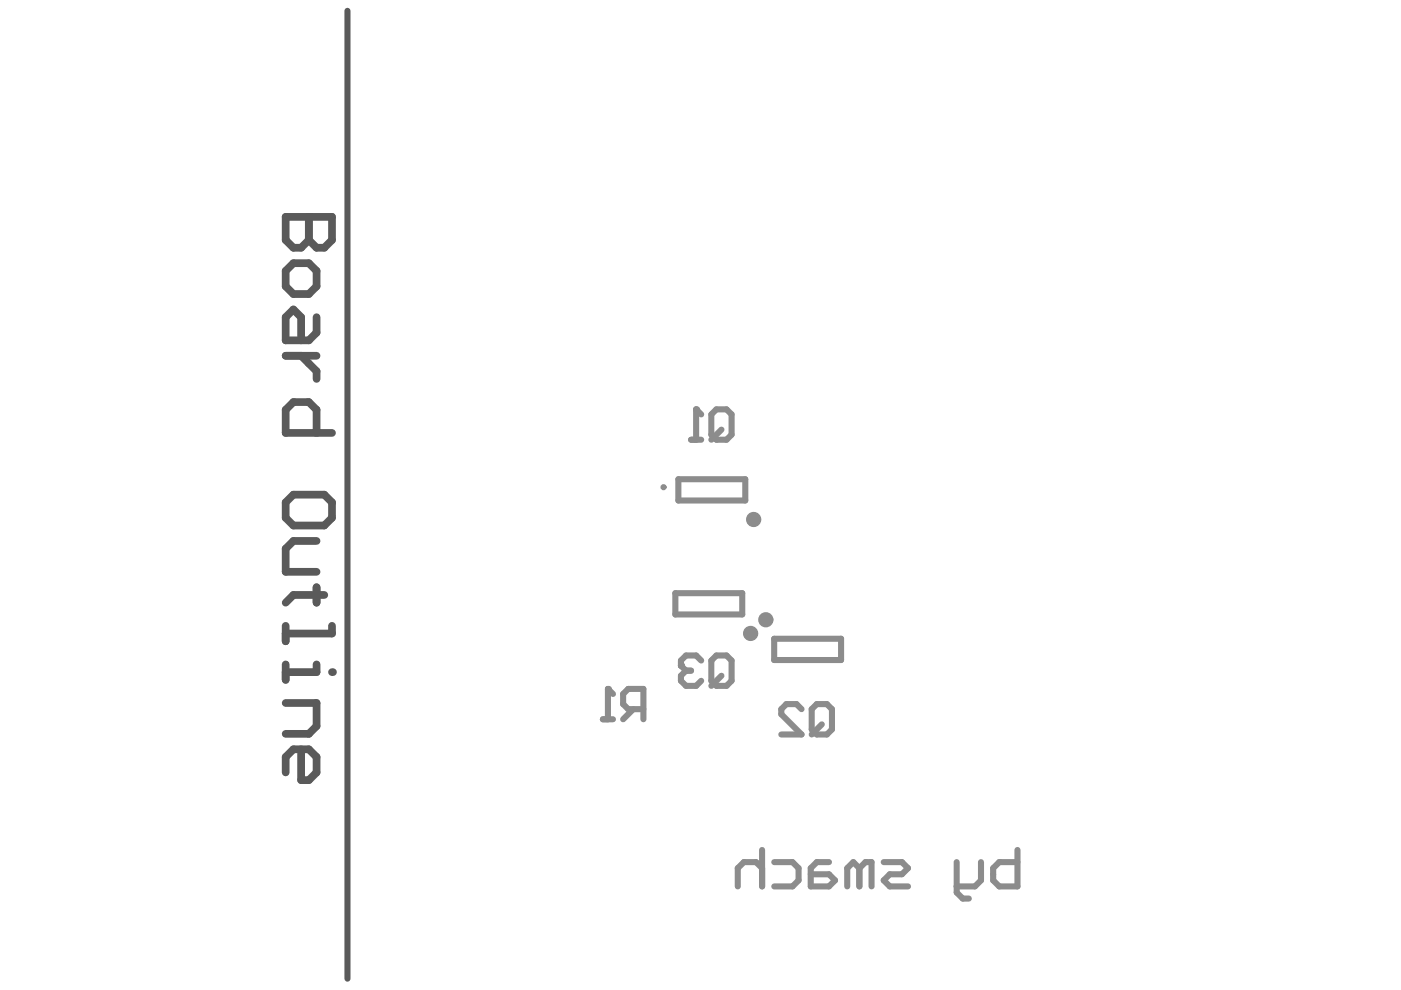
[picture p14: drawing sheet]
<svg xmlns="http://www.w3.org/2000/svg" width="297mm" height="210mm" viewBox="0 0 297 210" stroke-linecap="round" stroke-linejoin="round" font-family="sans-serif">
<path d="M143.8 101.6h14.2v4.5h-14.2zM143.2 125.8h14.2v4.5h-14.2zM164.1 135.4h14.2v4.5h-14.2zM127.8 152.5h2.2M128.9 146.1v6.4M134.3 150.4l-2.2 2.1M136.4 150.4h-3.2l-1.1-1.1v-2.2l1.1-1h3.2v6.4" fill="none" stroke="#8c8c8c" stroke-width="1.3"/>
<circle cx="128.9" cy="146.1" r=".64" fill="#8c8c8c"/>
<path d="M151.9 139h2.1l1.1 1.1v4.2l-1.1 1.1h-2.1l-1.1-1.1v-4.2zM128.9 146.1l1.1 1M148.7 140.1l-1.1-1.1h-2.2l-1 1.1v1M153 143.3l-2.2 2.1" fill="none" stroke="#8c8c8c" stroke-width="1.3"/>
<circle cx="144.4" cy="141.1" r=".64" fill="#8c8c8c"/>
<path d="M146.5 93.2h2.2M147.6 86.8v6.4M151.9 86.8h2.1l1.1 1.1v4.3l-1.1 1h-2.1l-1.1-1v-4.3zM153 91.1l-2.2 2.1M144.4 141.1l1 1.1M145.4 142.2h1.1M145.4 142.2l-1 1.1v1l1 1.1h2.2l1.1-1.1" fill="none" stroke="#8c8c8c" stroke-width="1.3"/>
<circle cx="147.6" cy="86.8" r=".64" fill="#8c8c8c"/>
<g fill="none" stroke="#8c8c8c" stroke-width="1.3">
<path d="M147.6 86.8l1.1 1.1M169.9 150.4l-1-1.1h-2.2l-1.1 1.1v1l4.3 4.3h-4.3M172.1 150.4l1.1-1.1h2.1l1.1 1.1v4.3l-1.1 1h-2.1l-1.1-1zM174.2 153.6l-2.1 2.1M161.6 184.1l-1.3-1.3h-2.6l-1.3 1.3v3.8M161.6 180.2v7.7M164.2 182.8h3.8l1.3 1.3v2.6l-1.3 1.2h-3.8M175.8 182.8h-2.6l-1.3 1.3v3.8h3.9l1.2-1.2-1.2-1.3h-3.9M182.2 184.1l1.3-1.3h1.3v5.1M182.2 184.1v3.8M182.2 184.1l-1.3-1.3-1.3 1.3v3.8M187.4 182.8h3.8l1.3 1.3-1.3 1.3h-2.5l-1.3 1.3 1.3 1.2h3.8"/>
<path d="M202.8 182.8v6.4l1.3 1.3h1.3M208 182.8v3.9l-1.3 1.2h-3.9M215.7 180.2v7.7h-3.8l-1.3-1.2v-2.6l1.3-1.3h3.8"/>
</g>
<circle cx="140.7" cy="103.3" r=".32" fill="none" stroke="#8c8c8c" stroke-width=".65"/>
<g fill="none" stroke="#8c8c8c" stroke-width="1.6">
<circle cx="159.8" cy="110.1" r=".81"/>
<circle cx="159.1" cy="134.3" r=".81"/>
<circle cx="162.4" cy="131.4" r=".81"/>
</g>
<path d="M73.7 2.3v205.2" fill="none" stroke="#5a5a5a" stroke-width="1.3"/>
<path d="M65.5 46v4.9l-1.7 1.6h-1.6l-1.6-1.6v-4.9h9.8" fill="none" stroke="#5a5a5a" stroke-width="1.6"/>
<circle cx="65.5" cy="46" r=".82" fill="#5a5a5a"/>
<g fill="none" stroke="#5a5a5a" stroke-width="1.6">
<path d="M60.6 57.4l1.6-1.6h3.3l1.6 1.6v3.3l-1.6 1.6h-3.3l-1.6-1.6zM65.5 46v4.9l1.6 1.6h1.7l1.6-1.6v-4.9M60.6 75.4h6.5M63.8 75.4l3.3 3.3v1.6M67.1 67.3v3.2l-1.6 1.7h-4.9v-4.9l1.6-1.7 1.6 1.7v4.9M67.1 91.8v-4.9l-1.6-1.7h-3.3l-1.6 1.7v4.9h9.8M60.6 106.5l1.6-1.6h6.6l1.6 1.6v3.3l-1.6 1.6h-6.6l-1.6-1.6zM67.1 114.7h-4.9l-1.6 1.6v4.9h6.5M60.6 132.7v3.3M67.1 124.5v3.3M68.8 126.1h-6.6l-1.6 1.7M70.4 132.7v1.6h-9.8"/>
<path d="M60.6 140.9v3.2M67.1 140.9v1.6h-6.5"/>
</g>
<circle cx="70.4" cy="142.5" r=".82" fill="#5a5a5a"/>
<path d="M60.6 149.1h6.5v4.9l-1.6 1.6h-4.9M63.8 158.9v6.5h1.7l1.6-1.6v-3.3l-1.6-1.6h-3.3l-1.6 1.6v3.3" fill="none" stroke="#5a5a5a" stroke-width="1.6"/>
</svg>
